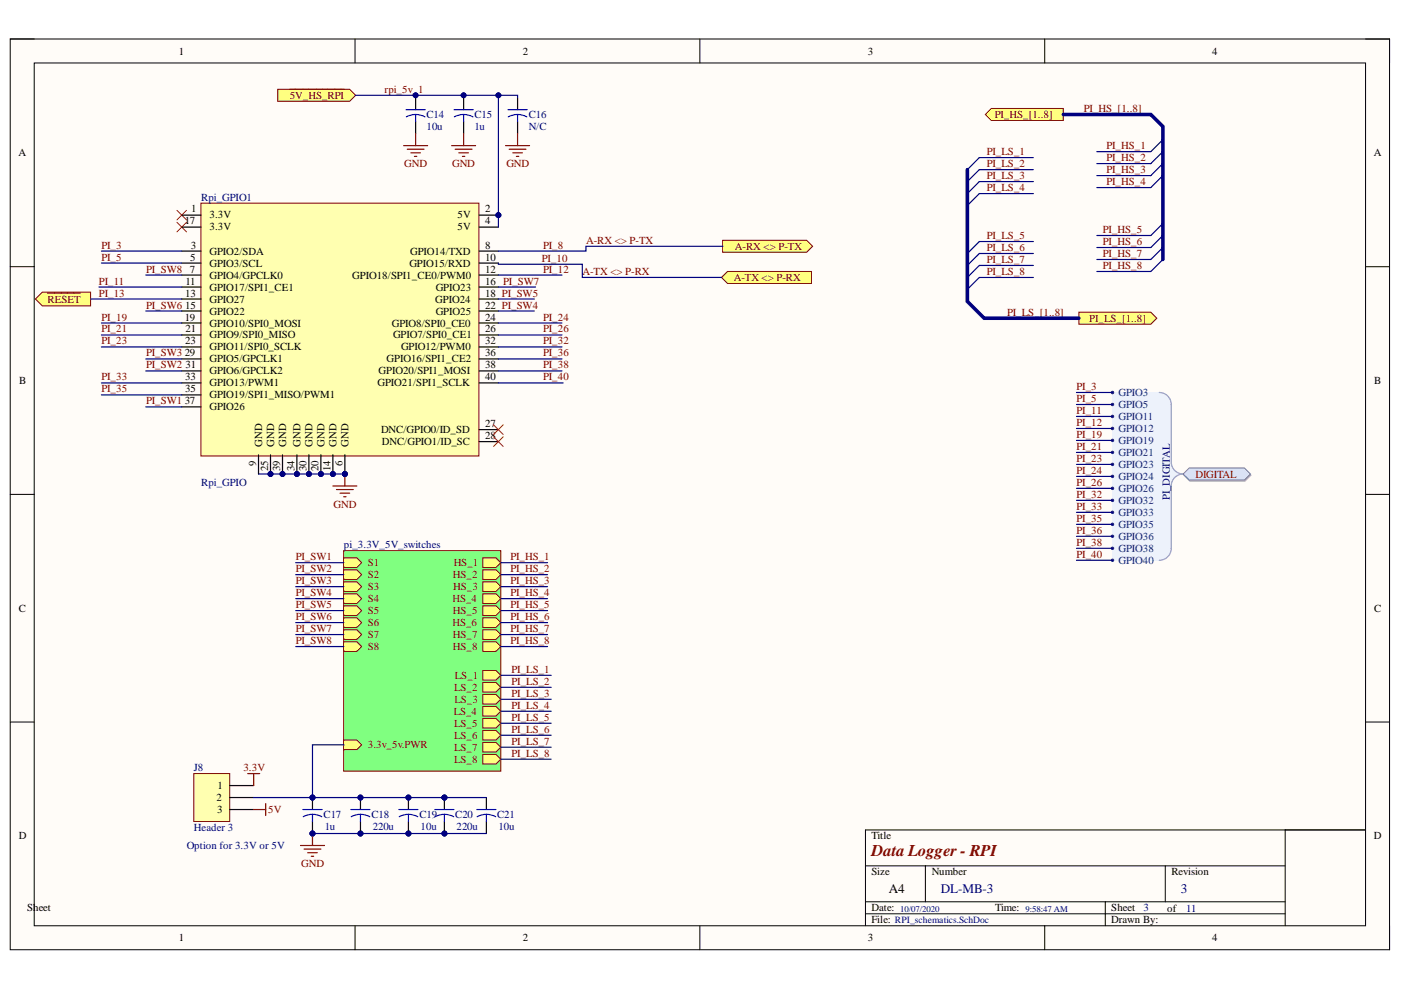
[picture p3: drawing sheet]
<svg xmlns="http://www.w3.org/2000/svg" width="297mm" height="210mm" viewBox="0 0 297 210" stroke-linecap="round" stroke-linejoin="round" font-family="sans-serif">
<defs><g id="words">
<text font-size="3.5" fill="#800000" x="184.8" y="181.6">Data Logger - RPI</text>
<text font-size="2.8" x="188.5" y="189.3">A4</text>
<g font-size="2.8" fill="#000080">
<text x="199.5" y="189.3">DL-MB-3</text>
<text x="250.3" y="189.3">3</text>
</g>
<g font-size="2.3">
<text x="37.9" y="11.6">1</text>
<text x="110.8" y="11.6">2</text>
<text x="184" y="11.6">3</text>
<text x="257" y="11.6">4</text>
<text x="3.9" y="33.1">A</text>
<text x="291.3" y="33.1">A</text>
<text x="39.2" y="47.6">17</text>
<text x="40.5" y="45.1">1</text>
<text x="44.4" y="46.3">3.3V</text>
<text x="97" y="46.3">5V</text>
<text x="102.9" y="45.1">2</text>
<text x="102.9" y="47.6">4</text>
<text x="40.4" y="52.7">3</text>
<text x="44.4" y="48.9">3.3V</text>
<text x="97" y="48.9">5V</text>
<text x="102.9" y="52.7">8</text>
<text x="40.3" y="57.8">7</text>
<text x="40.4" y="55.3">5</text>
<text x="44.4" y="54">GPIO2/SDA</text>
<text x="44.4" y="56.5">GPIO3/SCL</text>
<text x="44.4" y="59.1">GPIO4/GPCLK0</text>
<text x="74.7" y="59.1">GPIO18/SPI1_CE0/PWM0</text>
<text x="86.8" y="56.5">GPIO15/RXD</text>
<text x="87" y="54">GPIO14/TXD</text>
<text x="102.9" y="55.3">10</text>
<text x="102.9" y="57.8">12</text>
<text x="39.3" y="62.9">13</text>
<text x="39.3" y="65.4">15</text>
<text x="39.3" y="60.4">11</text>
<text x="44.4" y="61.6">GPIO17/SPI1_CE1</text>
<text x="44.4" y="64.2">GPIO27</text>
<text x="92.3" y="64.2">GPIO24</text>
<text x="92.4" y="61.6">GPIO23</text>
<text x="102.9" y="60.4">16 PI_SW7</text>
<text x="102.9" y="62.9">18 PI_SW5</text>
<text x="102.9" y="65.4">22 PI_SW4</text>
<text x="39.2" y="68">19</text>
<text x="39.3" y="70.5">21</text>
<text x="44.4" y="66.7">GPIO22</text>
<text x="44.4" y="69.2">GPIO10/SPI0_MOSI</text>
<text x="44.4" y="71.8">GPIO9/SPI0_MISO</text>
<text x="83.1" y="69.2">GPIO8/SPI0_CE0</text>
<text x="83.3" y="71.8">GPIO7/SPI0_CE1</text>
<text x="92.4" y="66.7">GPIO25</text>
<text x="102.9" y="68">24</text>
<text x="102.9" y="70.5">26</text>
<text x="39.2" y="75.6">29</text>
<text x="39.3" y="73">23</text>
<text x="44.4" y="74.3">GPIO11/SPI0_SCLK</text>
<text x="44.4" y="76.8">GPIO5/GPCLK1</text>
<text x="82" y="76.8">GPIO16/SPI1_CE2</text>
<text x="85" y="74.3">GPIO12/PWM0</text>
<text x="102.9" y="73">32</text>
<text x="102.9" y="75.6">36</text>
<text x="4.1" y="81.4">B</text>
<text x="39.3" y="80.6">33</text>
<text x="39.3" y="83.2">35</text>
<text x="39.3" y="78.1">31</text>
<text x="44.4" y="79.4">GPIO6/GPCLK2</text>
<text x="44.4" y="81.9">GPIO13/PWM1</text>
<text x="80" y="81.9">GPIO21/SPI1_SCLK</text>
<text x="80.3" y="79.4">GPIO20/SPI1_MOSI</text>
<text x="102.9" y="78.1">38</text>
<text x="102.9" y="80.6">40</text>
<text x="291.4" y="81.4">B</text>
<text x="39.2" y="85.7">37</text>
<text x="44.4" y="84.4">GPIO19/SPI1_MISO/PWM1</text>
<text x="44.4" y="87">GPIO26</text>
<text x="55.6" y="94.7" transform="rotate(-90 55.6 94.7)">GND</text>
<text x="58.1" y="94.7" transform="rotate(-90 58.1 94.7)">GND</text>
<text x="60.7" y="94.7" transform="rotate(-90 60.7 94.7)">GND</text>
<text x="63.7" y="94.7" transform="rotate(-90 63.7 94.7)">GND</text>
<text x="66.2" y="94.7" transform="rotate(-90 66.2 94.7)">GND</text>
<text x="68.8" y="94.7" transform="rotate(-90 68.8 94.7)">GND</text>
<text x="71.3" y="94.7" transform="rotate(-90 71.3 94.7)">GND</text>
<text x="73.9" y="94.7" transform="rotate(-90 73.9 94.7)">GND</text>
<text x="80.8" y="91.8">DNC/GPIO0/ID_SD</text>
<text x="81" y="94.4">DNC/GPIO1/ID_SC</text>
<text x="102.9" y="90.5">27</text>
<text x="102.9" y="93.1">28</text>
<text x="54.3" y="98.7" transform="rotate(-90 54.3 98.7)">9</text>
<text x="56.8" y="99.8" transform="rotate(-90 56.8 99.8)">25</text>
<text x="59.4" y="99.9" transform="rotate(-90 59.4 99.9)">39</text>
<text x="62.4" y="99.9" transform="rotate(-90 62.4 99.9)">34</text>
<text x="65" y="99.9" transform="rotate(-90 65 99.9)">30</text>
<text x="67.5" y="99.9" transform="rotate(-90 67.5 99.9)">20</text>
<text x="70" y="99.9" transform="rotate(-90 70 99.9)">14</text>
<text x="72.6" y="98.7" transform="rotate(-90 72.6 98.7)">6</text>
<text x="4" y="129.7">C</text>
<text x="291.4" y="129.7">C</text>
<text x="46.1" y="167.3">1</text>
<text x="45.9" y="169.8">2</text>
<text x="46" y="172.4">3</text>
<text x="4" y="177.9">D</text>
<text x="184.8" y="177.9">Title</text>
<text x="291.3" y="177.9">D</text>
<text x="184.8" y="185.6">Size</text>
<text x="197.5" y="185.5">Number</text>
<text x="248.4" y="185.6">Revision</text>
<text x="5.8" y="193.2">Sheet</text>
<text x="184.8" y="193.1">Date:</text>
<text x="184.8" y="195.8">File:</text>
<text x="211" y="193.1">Time:</text>
<text x="235.6" y="193.2">Sheet</text>
<text x="235.6" y="195.8">Drawn By:</text>
<text x="247.4" y="193.3">of</text>
<text x="37.9" y="199.6">1</text>
<text x="110.8" y="199.6">2</text>
<text x="184" y="199.6">3</text>
<text x="257" y="199.6">4</text>
</g>
<g font-size="2.3" fill="#800000">
<text x="61.4" y="21">5V_HS_RPI</text>
<text x="81.6" y="19.7">rpi_5v_1</text>
<text x="229.8" y="23.7">PI_HS_[1..8]</text>
<text x="210.9" y="25">PI_HS_[1..8]</text>
<text x="85.7" y="35.4">GND</text>
<text x="95.8" y="35.4">GND</text>
<text x="107.4" y="35.4">GND</text>
<text x="209.2" y="32.9">PI_LS_1</text>
<text x="209.2" y="35.4">PI_LS_2</text>
<text x="234.6" y="31.6">PI_HS_1</text>
<text x="234.6" y="34.1">PI_HS_2</text>
<text x="209.2" y="38">PI_LS_3</text>
<text x="209.2" y="40.5">PI_LS_4</text>
<text x="234.6" y="36.7">PI_HS_3</text>
<text x="234.6" y="39.2">PI_HS_4</text>
<text x="21.5" y="52.7">PI_3</text>
<text x="115.1" y="52.7">PI_8</text>
<text x="124.3" y="51.7">A-RX &lt;&gt; P-TX</text>
<text x="155.8" y="53">A-RX &lt;&gt; P-TX</text>
<text x="209.2" y="50.7">PI_LS_5</text>
<text x="209.2" y="53.3">PI_LS_6</text>
<text x="233.8" y="49.4">PI_HS_5</text>
<text x="233.8" y="52">PI_HS_6</text>
<text x="21.5" y="55.3">PI_5</text>
<text x="31" y="57.8">PI_SW8</text>
<text x="114.9" y="55.5">PI_10</text>
<text x="115.1" y="57.8">PI_12</text>
<text x="123.5" y="58.3">A-TX &lt;&gt; P-RX</text>
<text x="155.6" y="59.6">A-TX &lt;&gt; P-RX</text>
<text x="209.2" y="55.8">PI_LS_7</text>
<text x="209.2" y="58.3">PI_LS_8</text>
<text x="233.8" y="54.5">PI_HS_7</text>
<text x="233.8" y="57.1">PI_HS_8</text>
<text x="10.1" y="64.2">RESET</text>
<text x="21" y="60.4">PI_11</text>
<text x="21" y="62.9">PI_13</text>
<text x="31" y="65.4">PI_SW6</text>
<text x="21.5" y="68">PI_19</text>
<text x="21.5" y="70.5">PI_21</text>
<text x="115.1" y="70.5">PI_26</text>
<text x="115.1" y="68">PI_24</text>
<text x="213.5" y="66.9">PI_LS_[1..8]</text>
<text x="231" y="68.2">PI_LS_[1..8]</text>
<text x="21.5" y="73">PI_23</text>
<text x="31" y="75.6">PI_SW3</text>
<text x="115.1" y="75.6">PI_36</text>
<text x="115.1" y="73">PI_32</text>
<text x="21.5" y="83.2">PI_35</text>
<text x="21.5" y="80.6">PI_33</text>
<text x="31" y="78.1">PI_SW2</text>
<text x="115.1" y="80.6">PI_40</text>
<text x="115.1" y="78.1">PI_38</text>
<text x="228.2" y="82.7">PI_3</text>
<text x="31" y="85.7">PI_SW1</text>
<text x="228.2" y="85.2">PI_5</text>
<text x="228.2" y="87.7">PI_11</text>
<text x="228.2" y="95.4">PI_21</text>
<text x="228.2" y="90.3">PI_12</text>
<text x="228.2" y="92.9">PI_19</text>
<text x="228.2" y="100.5">PI_24</text>
<text x="228.2" y="98">PI_23</text>
<text x="253.5" y="101.3">DIGITAL</text>
<text x="70.7" y="107.6">GND</text>
<text x="228.2" y="105.6">PI_32</text>
<text x="228.2" y="103">PI_26</text>
<text x="228.2" y="110.6">PI_35</text>
<text x="228.2" y="113.2">PI_36</text>
<text x="228.2" y="108.1">PI_33</text>
<text x="62.7" y="118.8">PI_SW1</text>
<text x="108.2" y="118.8">PI_HS_1</text>
<text x="228.2" y="115.7">PI_38</text>
<text x="228.2" y="118.3">PI_40</text>
<text x="62.7" y="121.3">PI_SW2</text>
<text x="62.7" y="123.8">PI_SW3</text>
<text x="78" y="120">S1</text>
<text x="78" y="122.6">S2</text>
<text x="78" y="125.1">S3</text>
<text x="96" y="122.6">HS_2</text>
<text x="96.1" y="125.1">HS_3</text>
<text x="96.2" y="120">HS_1</text>
<text x="108.2" y="121.3">PI_HS_2</text>
<text x="108.2" y="123.8">PI_HS_3</text>
<text x="62.7" y="126.4">PI_SW4</text>
<text x="62.7" y="128.9">PI_SW5</text>
<text x="62.7" y="131.4">PI_SW6</text>
<text x="78" y="127.6">S4</text>
<text x="78" y="130.2">S5</text>
<text x="95.9" y="127.6">HS_4</text>
<text x="96" y="130.2">HS_5</text>
<text x="108.2" y="126.4">PI_HS_4</text>
<text x="108.2" y="128.9">PI_HS_5</text>
<text x="108.2" y="131.4">PI_HS_6</text>
<text x="62.7" y="134">PI_SW7</text>
<text x="62.7" y="136.6">PI_SW8</text>
<text x="78" y="132.7">S6</text>
<text x="78" y="135.2">S7</text>
<text x="78" y="137.9">S8</text>
<text x="95.9" y="132.7">HS_6</text>
<text x="96" y="135.2">HS_7</text>
<text x="96" y="137.9">HS_8</text>
<text x="108.2" y="134">PI_HS_7</text>
<text x="108.2" y="136.6">PI_HS_8</text>
<text x="96.4" y="144">LS_1</text>
<text x="108.5" y="142.7">PI_LS_1</text>
<text x="96.3" y="146.5">LS_2</text>
<text x="96.4" y="149">LS_3</text>
<text x="108.5" y="145.2">PI_LS_2</text>
<text x="108.5" y="147.8">PI_LS_3</text>
<text x="96.2" y="151.6">LS_4</text>
<text x="96.3" y="154.1">LS_5</text>
<text x="108.5" y="150.3">PI_LS_4</text>
<text x="108.5" y="152.8">PI_LS_5</text>
<text x="108.5" y="155.4">PI_LS_6</text>
<text x="78" y="158.7">3.3v_5v.PWR</text>
<text x="96.3" y="156.6">LS_6</text>
<text x="96.3" y="159.2">LS_7</text>
<text x="96.3" y="161.7">LS_8</text>
<text x="108.5" y="157.9">PI_LS_7</text>
<text x="108.5" y="160.4">PI_LS_8</text>
<text x="51.6" y="163.5">3.3V</text>
<text x="56.8" y="172.4">5V</text>
<text x="63.9" y="183.8">GND</text>
</g>
<g font-size="2.3" fill="#000080">
<text x="90.4" y="27.6">10u</text>
<text x="90.4" y="25">C14</text>
<text x="100.6" y="27.6">1u</text>
<text x="100.6" y="25">C15</text>
<text x="112.1" y="27.6">N/C</text>
<text x="112.1" y="25">C16</text>
<text x="42.6" y="42.5">Rpi_GPIO1</text>
<text x="42.6" y="103">Rpi_GPIO</text>
<text x="248" y="106.1" transform="rotate(-90 248 106.1)">PI_DIGITAL</text>
<text x="72.9" y="116.2">pi_3.3V_5V_switches</text>
<text x="41.1" y="163.5">J8</text>
<text x="68.6" y="173.4">C17</text>
<text x="78.8" y="173.4">C18</text>
<text x="88.9" y="173.4">C19</text>
<text x="96.5" y="173.4">C20</text>
<text x="105.4" y="173.4">C21</text>
<text x="41.1" y="176.2">Header 3</text>
<text x="68.9" y="175.9">1u</text>
<text x="79" y="175.9">220u</text>
<text x="89.2" y="175.9">10u</text>
<text x="96.8" y="175.9">220u</text>
<text x="105.7" y="175.9">10u</text>
<text x="39.6" y="180">Option for 3.3V or 5V</text>
<text x="242.5" y="193.2">3</text>
<text x="251.5" y="193.3">11</text>
</g>
<g font-size="2.3" fill="#003a70">
<text x="237.1" y="83.9">GPIO3</text>
<text x="237.1" y="86.5">GPIO5</text>
<text x="237.1" y="89">GPIO11</text>
<text x="237.1" y="91.5">GPIO12</text>
<text x="237.1" y="94.2">GPIO19</text>
<text x="237.1" y="96.7">GPIO21</text>
<text x="237.1" y="99.2">GPIO23</text>
<text x="237.1" y="101.8">GPIO24</text>
<text x="237.1" y="104.3">GPIO26</text>
<text x="237.1" y="106.8">GPIO32</text>
<text x="237.1" y="109.4">GPIO33</text>
<text x="237.1" y="111.9">GPIO35</text>
<text x="237.1" y="114.4">GPIO36</text>
<text x="237.1" y="117">GPIO38</text>
<text x="237.1" y="119.5">GPIO40</text>
</g>
<text font-size="2" fill="#000080" x="189.8" y="195.6">RPI_schematics.SchDoc</text>
<g font-size="1.9" fill="#000080">
<text x="190.9" y="193.3">10/07/2020</text>
<text x="217.4" y="193.3">9:58:47 AM</text>
</g>
</g></defs>
<path d="M2.2 8.3h292.4v193.1h-292.4z" fill-rule="evenodd" fill="#fffcf8"/>
<path d="M2.2 8.3h292.4v193.1h-292.4z" fill="none" stroke="#000" stroke-width=".21"/>
<path d="M7.3 13.4h282.2v182.9h-282.2z" fill-rule="evenodd" fill="#fffcf8"/>
<g fill="none" stroke="#000" stroke-width=".21">
<path d="M2.2 8.3h5.1M7.3 13.4h282.2v182.9h-282.2zM75.3 8.3v5M148.4 8.3v5M221.5 8.3v5.1M289.5 8.3h5.1v5.1M2.2 56.5h5.1M289.5 56.5h5.1M2.2 104.8h5.1M289.5 104.8h5.1M2.2 153.1h5.1M289.5 153.1h5.1"/>
<path d="M272.5 176v20.3M289.5 176h-106v20.3M75.3 196.3v5.1M148.4 196.3v5.1M183.5 193.7h89M183.5 183.6h89M183.5 191.2h89M196.2 183.6v7.6M221.5 196.3v5.1M234.3 191.2v5.1M247.1 183.6v7.6M294.6 196.3v5.1"/>
</g>
<path d="M72.9 116.8h33.3v46.7h-33.3z" fill-rule="evenodd" fill="#80ff80"/>
<path d="M72.9 116.8h33.3v46.7h-33.3z" fill="none" stroke="#800000" stroke-width=".21"/>
<path d="M72.9 118.3h2.8l1 1-1 1h-2.8z" fill-rule="evenodd" fill="#ffff80"/>
<path d="M72.9 118.3h2.8l1 1-1 1h-2.8z" fill="none" stroke="#800000" stroke-width=".21"/>
<path d="M102.4 118.3h2.8l1 1-1 1h-2.8z" fill-rule="evenodd" fill="#ffff80"/>
<path d="M102.4 118.3h2.8l1 1-1 1h-2.8z" fill="none" stroke="#800000" stroke-width=".21"/>
<path d="M102.4 142.2h2.8l1 1-1 1h-2.8z" fill-rule="evenodd" fill="#ffff80"/>
<path d="M102.4 142.2h2.8l1 1-1 1h-2.8z" fill="none" stroke="#800000" stroke-width=".21"/>
<path d="M72.9 120.8h2.8l1 1-1 1.1h-2.8z" fill-rule="evenodd" fill="#ffff80"/>
<path d="M72.9 120.8h2.8l1 1-1 1.1h-2.8z" fill="none" stroke="#800000" stroke-width=".21"/>
<path d="M72.9 123.4h2.8l1 1-1 1h-2.8z" fill-rule="evenodd" fill="#ffff80"/>
<path d="M72.9 123.4h2.8l1 1-1 1h-2.8z" fill="none" stroke="#800000" stroke-width=".21"/>
<path d="M72.9 125.9h2.8l1 1-1 1h-2.8z" fill-rule="evenodd" fill="#ffff80"/>
<path d="M72.9 125.9h2.8l1 1-1 1h-2.8z" fill="none" stroke="#800000" stroke-width=".21"/>
<path d="M72.9 128.4h2.8l1 1.1-1 1h-2.8z" fill-rule="evenodd" fill="#ffff80"/>
<path d="M72.9 128.4h2.8l1 1.1-1 1h-2.8z" fill="none" stroke="#800000" stroke-width=".21"/>
<path d="M72.9 131h2.8l1 1-1 1h-2.8z" fill-rule="evenodd" fill="#ffff80"/>
<path d="M72.9 131h2.8l1 1-1 1h-2.8z" fill="none" stroke="#800000" stroke-width=".21"/>
<path d="M72.9 133.5h2.8l1 1-1 1.1h-2.8z" fill-rule="evenodd" fill="#ffff80"/>
<path d="M72.9 133.5h2.8l1 1-1 1.1h-2.8z" fill="none" stroke="#800000" stroke-width=".21"/>
<path d="M72.9 136.1h2.8l1 1-1 1h-2.8z" fill-rule="evenodd" fill="#ffff80"/>
<path d="M72.9 136.1h2.8l1 1-1 1h-2.8z" fill="none" stroke="#800000" stroke-width=".21"/>
<path d="M102.4 120.8h2.8l1 1-1 1.1h-2.8z" fill-rule="evenodd" fill="#ffff80"/>
<path d="M102.4 120.8h2.8l1 1-1 1.1h-2.8z" fill="none" stroke="#800000" stroke-width=".21"/>
<path d="M102.4 123.4h2.8l1 1-1 1h-2.8z" fill-rule="evenodd" fill="#ffff80"/>
<path d="M102.4 123.4h2.8l1 1-1 1h-2.8z" fill="none" stroke="#800000" stroke-width=".21"/>
<path d="M102.4 125.9h2.8l1 1-1 1h-2.8z" fill-rule="evenodd" fill="#ffff80"/>
<path d="M102.4 125.9h2.8l1 1-1 1h-2.8z" fill="none" stroke="#800000" stroke-width=".21"/>
<path d="M102.4 128.4h2.8l1 1.1-1 1h-2.8z" fill-rule="evenodd" fill="#ffff80"/>
<path d="M102.4 128.4h2.8l1 1.1-1 1h-2.8z" fill="none" stroke="#800000" stroke-width=".21"/>
<path d="M102.4 131h2.8l1 1-1 1h-2.8z" fill-rule="evenodd" fill="#ffff80"/>
<path d="M102.4 131h2.8l1 1-1 1h-2.8z" fill="none" stroke="#800000" stroke-width=".21"/>
<path d="M102.4 133.5h2.8l1 1-1 1.1h-2.8z" fill-rule="evenodd" fill="#ffff80"/>
<path d="M102.4 133.5h2.8l1 1-1 1.1h-2.8z" fill="none" stroke="#800000" stroke-width=".21"/>
<path d="M102.4 136.1h2.8l1 1-1 1h-2.8z" fill-rule="evenodd" fill="#ffff80"/>
<path d="M102.4 136.1h2.8l1 1-1 1h-2.8z" fill="none" stroke="#800000" stroke-width=".21"/>
<path d="M102.4 144.7h2.8l1 1-1 1h-2.8z" fill-rule="evenodd" fill="#ffff80"/>
<path d="M102.4 144.7h2.8l1 1-1 1h-2.8z" fill="none" stroke="#800000" stroke-width=".21"/>
<path d="M102.4 147.2h2.8l1 1.1-1 1h-2.8z" fill-rule="evenodd" fill="#ffff80"/>
<path d="M102.4 147.2h2.8l1 1.1-1 1h-2.8z" fill="none" stroke="#800000" stroke-width=".21"/>
<path d="M102.4 149.8h2.8l1 1-1 1h-2.8z" fill-rule="evenodd" fill="#ffff80"/>
<path d="M102.4 149.8h2.8l1 1-1 1h-2.8z" fill="none" stroke="#800000" stroke-width=".21"/>
<path d="M102.4 152.3h2.8l1 1-1 1.1h-2.8z" fill-rule="evenodd" fill="#ffff80"/>
<path d="M102.4 152.3h2.8l1 1-1 1.1h-2.8z" fill="none" stroke="#800000" stroke-width=".21"/>
<path d="M102.4 154.9h2.8l1 1-1 1h-2.8z" fill-rule="evenodd" fill="#ffff80"/>
<path d="M102.4 154.9h2.8l1 1-1 1h-2.8z" fill="none" stroke="#800000" stroke-width=".21"/>
<path d="M102.4 157.4h2.8l1 1-1 1h-2.8z" fill-rule="evenodd" fill="#ffff80"/>
<path d="M102.4 157.4h2.8l1 1-1 1h-2.8z" fill="none" stroke="#800000" stroke-width=".21"/>
<path d="M102.4 160h2.8l1 1-1 1h-2.8z" fill-rule="evenodd" fill="#ffff80"/>
<path d="M102.4 160h2.8l1 1-1 1h-2.8z" fill="none" stroke="#800000" stroke-width=".21"/>
<path d="M72.9 156.9h2.8l1 1-1 1h-2.8z" fill-rule="evenodd" fill="#ffff80"/>
<path d="M72.9 156.9h2.8l1 1-1 1h-2.8z" fill="none" stroke="#800000" stroke-width=".21"/>
<path d="M58.9 18.9h15.2l1.3 1.3-1.3 1.3h-15.2z" fill-rule="evenodd" fill="#ffff80"/>
<path d="M58.9 18.9h15.2l1.3 1.3-1.3 1.3h-15.2z" fill="none" stroke="#800000" stroke-width=".21"/>
<path d="M61.4 18.9h11.6" fill="none" stroke="#800000" stroke-width=".25"/>
<path d="M41.1 164h7.6v10.2h-7.6z" fill-rule="evenodd" fill="#ffffb0"/>
<path d="M41.1 164h7.6v10.2h-7.6z" fill="none" stroke="#800000" stroke-width=".21"/>
<path d="M48.7 166.6h5.1M48.7 169.1h5.1M48.7 171.6h5.1" fill="none" stroke="#000" stroke-width=".25"/>
<path d="M52.5 164h2.6M53.8 164v2.6M53.8 171.6h2.5M56.3 170.4v2.5" fill="none" stroke="#800000" stroke-width=".25"/>
<circle cx="66.3" cy="169.1" r=".51" fill="#000080"/>
<circle cx="66.3" cy="169.1" r=".51" fill="none" stroke="#000080" stroke-width=".21"/>
<circle cx="66.3" cy="176.7" r=".51" fill="#000080"/>
<circle cx="66.3" cy="176.7" r=".51" fill="none" stroke="#000080" stroke-width=".21"/>
<path d="M66.3 169.1v2.5" fill="none" stroke="#000" stroke-width=".25"/>
<circle cx="66.3" cy="169.1" r=".51" fill="#000080"/>
<circle cx="66.3" cy="169.1" r=".51" fill="none" stroke="#000080" stroke-width=".21"/>
<path d="M66.3 174.2v2.5" fill="none" stroke="#000" stroke-width=".25"/>
<circle cx="66.3" cy="176.7" r=".51" fill="#000080"/>
<circle cx="66.3" cy="176.7" r=".51" fill="none" stroke="#000080" stroke-width=".21"/>
<path d="M64.2 171.6h4.1M66.3 172.7h.8l1.1 .5M66.3 172.7h-.9l-1.1 .5M66.3 172.7v1.5" fill="none" stroke="#00f" stroke-width=".25"/>
<path d="M63.7 179.3h5.1M66.3 176.7v2.6M64.5 180h3.5M65.2 180.8h2.1M66 181.6h.5" fill="none" stroke="#800000" stroke-width=".25"/>
<circle cx="66.3" cy="176.7" r=".51" fill="#000080"/>
<circle cx="66.3" cy="176.7" r=".51" fill="none" stroke="#000080" stroke-width=".21"/>
<circle cx="76.4" cy="169.1" r=".51" fill="#000080"/>
<circle cx="76.4" cy="169.1" r=".51" fill="none" stroke="#000080" stroke-width=".21"/>
<circle cx="76.4" cy="176.7" r=".51" fill="#000080"/>
<circle cx="76.4" cy="176.7" r=".51" fill="none" stroke="#000080" stroke-width=".21"/>
<path d="M76.4 169.1v2.5" fill="none" stroke="#000" stroke-width=".25"/>
<circle cx="76.4" cy="169.1" r=".51" fill="#000080"/>
<circle cx="76.4" cy="169.1" r=".51" fill="none" stroke="#000080" stroke-width=".21"/>
<path d="M76.4 174.2v2.5" fill="none" stroke="#000" stroke-width=".25"/>
<circle cx="76.4" cy="176.7" r=".51" fill="#000080"/>
<circle cx="76.4" cy="176.7" r=".51" fill="none" stroke="#000080" stroke-width=".21"/>
<path d="M74.4 171.6h4.1M76.4 172.7h.8l1.2 .5M76.4 172.7h-.8l-1.1 .5M76.4 172.7v1.5" fill="none" stroke="#00f" stroke-width=".25"/>
<circle cx="86.6" cy="169.1" r=".51" fill="#000080"/>
<circle cx="86.6" cy="169.1" r=".51" fill="none" stroke="#000080" stroke-width=".21"/>
<circle cx="86.6" cy="176.7" r=".51" fill="#000080"/>
<circle cx="86.6" cy="176.7" r=".51" fill="none" stroke="#000080" stroke-width=".21"/>
<path d="M86.6 169.1v2.5" fill="none" stroke="#000" stroke-width=".25"/>
<circle cx="86.6" cy="169.1" r=".51" fill="#000080"/>
<circle cx="86.6" cy="169.1" r=".51" fill="none" stroke="#000080" stroke-width=".21"/>
<path d="M86.6 174.2v2.5" fill="none" stroke="#000" stroke-width=".25"/>
<circle cx="86.6" cy="176.7" r=".51" fill="#000080"/>
<circle cx="86.6" cy="176.7" r=".51" fill="none" stroke="#000080" stroke-width=".21"/>
<path d="M84.6 171.6h4M86.6 172.7h.8l1.2 .5M86.6 172.7h-.8l-1.2 .5M86.6 172.7v1.5" fill="none" stroke="#00f" stroke-width=".25"/>
<circle cx="94.2" cy="169.1" r=".51" fill="#000080"/>
<circle cx="94.2" cy="169.1" r=".51" fill="none" stroke="#000080" stroke-width=".21"/>
<circle cx="94.2" cy="176.7" r=".51" fill="#000080"/>
<circle cx="94.2" cy="176.7" r=".51" fill="none" stroke="#000080" stroke-width=".21"/>
<path d="M94.2 169.1v2.5" fill="none" stroke="#000" stroke-width=".25"/>
<circle cx="94.2" cy="169.1" r=".51" fill="#000080"/>
<circle cx="94.2" cy="169.1" r=".51" fill="none" stroke="#000080" stroke-width=".21"/>
<path d="M94.2 174.2v2.5" fill="none" stroke="#000" stroke-width=".25"/>
<circle cx="94.2" cy="176.7" r=".51" fill="#000080"/>
<circle cx="94.2" cy="176.7" r=".51" fill="none" stroke="#000080" stroke-width=".21"/>
<g fill="none" stroke="#00f" stroke-width=".25">
<path d="M86.1 23.3h4.1M88.1 24.3l.8 .1 1.2 .4M88.1 24.3l-1.2 .2-.8 .3M88.1 24.3v1.5M96.3 23.3h4M98.3 24.3l1.2 .2 .8 .3M98.3 24.3l-.8 .1-1.2 .4M98.3 24.3v1.5M107.7 23.3h4.1M109.7 24.3l.9 .1 1.1 .4M109.7 24.3l-1.2 .2-.7 .3M109.7 24.3v1.5"/>
<path d="M92.2 171.6h4.1M94.2 172.7h.8l1.2 .5M94.2 172.7h-.8l-1.1 .5M94.2 172.7v1.5M101.1 171.6h4.1M103.1 172.7h.8l1.2 .5M103.1 172.7h-.8l-1.1 .5M103.1 172.7v1.5"/>
</g>
<path d="M88.1 20.7v2.6M88.1 25.8v2.5M98.3 20.7v2.6M98.3 25.8v2.5M109.7 20.7v2.6M109.7 25.8v2.5M103.1 169.1v2.5M103.1 174.2v2.5" fill="none" stroke="#000" stroke-width=".25"/>
<g fill="none" stroke="#800000" stroke-width=".25">
<path d="M85.6 30.9h5.1M86.3 31.6h3.6M87.1 32.4h2M87.9 33.2h.5M88.1 28.3v2.6M95.7 30.9h5.1M96.5 31.6h3.6M97.3 32.4h2M98 33.2h.5M98.3 28.3v2.6M107.2 30.9h5.1M108 31.6h3.5"/>
<path d="M108.7 32.4h2.1M109.5 33.2h.5M109.7 28.3v2.6M70.6 103h5.1M71.3 103.8h3.6M72.1 104.6h2M72.9 105.3h.5M73.1 100.5v2.5"/>
</g>
<path d="M37.5 44.6l2 2M37.5 47.1l2 2.1M39.5 44.6l-2 2M39.5 47.1l-2 2.1" fill="none" stroke="#f00" stroke-width=".21"/>
<circle cx="73.1" cy="100.5" r=".51" fill="#000080"/>
<circle cx="73.1" cy="100.5" r=".51" fill="none" stroke="#000080" stroke-width=".21"/>
<path d="M7.5 63.4l1.5-1.5h10.2v3h-10.2z" fill-rule="evenodd" fill="#ffff80"/>
<path d="M7.5 63.4l1.5-1.5h10.2v3h-10.2z" fill="none" stroke="#800000" stroke-width=".21"/>
<path d="M10.1 62.1h6.9" fill="none" stroke="#800000" stroke-width=".25"/>
<path d="M153.2 51h17.8l1.3 1.2-1.3 1.3h-17.8z" fill-rule="evenodd" fill="#ffff80"/>
<path d="M153.2 51h17.8l1.3 1.2-1.3 1.3h-17.8z" fill="none" stroke="#800000" stroke-width=".21"/>
<path d="M153 58.8l1.2-1.2h17.8v2.5h-17.8z" fill-rule="evenodd" fill="#ffff80"/>
<path d="M153 58.8l1.2-1.2h17.8v2.5h-17.8z" fill="none" stroke="#800000" stroke-width=".21"/>
<circle cx="105.7" cy="45.6" r=".51" fill="#000080"/>
<circle cx="105.7" cy="45.6" r=".51" fill="none" stroke="#000080" stroke-width=".21"/>
<circle cx="73.1" cy="100.5" r=".51" fill="#000080"/>
<circle cx="73.1" cy="100.5" r=".51" fill="none" stroke="#000080" stroke-width=".21"/>
<circle cx="70.6" cy="100.5" r=".51" fill="#000080"/>
<circle cx="70.6" cy="100.5" r=".51" fill="none" stroke="#000080" stroke-width=".21"/>
<circle cx="68" cy="100.5" r=".51" fill="#000080"/>
<circle cx="68" cy="100.5" r=".51" fill="none" stroke="#000080" stroke-width=".21"/>
<circle cx="57.4" cy="100.5" r=".51" fill="#000080"/>
<circle cx="57.4" cy="100.5" r=".51" fill="none" stroke="#000080" stroke-width=".21"/>
<circle cx="65.5" cy="100.5" r=".51" fill="#000080"/>
<circle cx="65.5" cy="100.5" r=".51" fill="none" stroke="#000080" stroke-width=".21"/>
<circle cx="62.9" cy="100.5" r=".51" fill="#000080"/>
<circle cx="62.9" cy="100.5" r=".51" fill="none" stroke="#000080" stroke-width=".21"/>
<circle cx="59.9" cy="100.5" r=".51" fill="#000080"/>
<circle cx="59.9" cy="100.5" r=".51" fill="none" stroke="#000080" stroke-width=".21"/>
<path d="M42.6 43.1h58.9v53.6h-58.9z" fill-rule="evenodd" fill="#ffffb0"/>
<path d="M42.6 43.1h58.9v53.6h-58.9z" fill="none" stroke="#800000" stroke-width=".21"/>
<path d="M38.5 45.6h4.1M101.6 45.6h4.1" fill="none" stroke="#000" stroke-width=".25"/>
<circle cx="105.7" cy="45.6" r=".51" fill="#000080"/>
<circle cx="105.7" cy="45.6" r=".51" fill="none" stroke="#000080" stroke-width=".21"/>
<path d="M38.5 53.2h4.1M38.5 55.8h4.1M101.6 48.2h4.1M73.1 96.4v4.1" fill="none" stroke="#000" stroke-width=".25"/>
<circle cx="73.1" cy="100.5" r=".51" fill="#000080"/>
<circle cx="73.1" cy="100.5" r=".51" fill="none" stroke="#000080" stroke-width=".21"/>
<path d="M38.5 58.3h4.1M101.6 58.3h4.1M101.6 53.2h4.1M101.6 55.8h4.1M38.5 60.9h4.1M38.5 63.4h4.1M54.8 96.4v4.1M70.6 96.4v4.1" fill="none" stroke="#000" stroke-width=".25"/>
<circle cx="70.6" cy="100.5" r=".51" fill="#000080"/>
<circle cx="70.6" cy="100.5" r=".51" fill="none" stroke="#000080" stroke-width=".21"/>
<path d="M38.5 48.2h4.1M38.5 65.9h4.1M38.5 68.5h4.1M101.6 60.9h4.1M101.6 63.4h4.1M68 96.4v4.1" fill="none" stroke="#000" stroke-width=".25"/>
<circle cx="68" cy="100.5" r=".51" fill="#000080"/>
<circle cx="68" cy="100.5" r=".51" fill="none" stroke="#000080" stroke-width=".21"/>
<path d="M38.5 71h4.1M38.5 73.6h4.1M101.6 65.9h4.1M101.6 68.5h4.1M57.4 96.4v4.1" fill="none" stroke="#000" stroke-width=".25"/>
<circle cx="57.4" cy="100.5" r=".51" fill="#000080"/>
<circle cx="57.4" cy="100.5" r=".51" fill="none" stroke="#000080" stroke-width=".21"/>
<path d="M38.5 76.1h4.1M101.6 71h4.1M65.5 96.4v4.1M101.6 91.1h4.1M101.6 93.6h4.1" fill="none" stroke="#000" stroke-width=".25"/>
<circle cx="65.5" cy="100.5" r=".51" fill="#000080"/>
<circle cx="65.5" cy="100.5" r=".51" fill="none" stroke="#000080" stroke-width=".21"/>
<path d="M38.5 78.6h4.1M101.6 73.6h4.1M38.5 81.2h4.1M62.9 96.4v4.1" fill="none" stroke="#000" stroke-width=".25"/>
<circle cx="62.9" cy="100.5" r=".51" fill="#000080"/>
<circle cx="62.9" cy="100.5" r=".51" fill="none" stroke="#000080" stroke-width=".21"/>
<path d="M101.6 76.1h4.1M101.6 78.6h4.1M38.5 83.7h4.1M38.5 86.3h4.1M59.9 96.4v4.1" fill="none" stroke="#000" stroke-width=".25"/>
<circle cx="59.9" cy="100.5" r=".51" fill="#000080"/>
<circle cx="59.9" cy="100.5" r=".51" fill="none" stroke="#000080" stroke-width=".21"/>
<path d="M101.6 81.2h4.1" fill="none" stroke="#000" stroke-width=".25"/>
<path d="M246.6 47.4l-2.6 2.5M246.6 49.9l-2.6 2.6M246.6 52.5l-2.6 2.5M246.6 55l-2.6 2.6" fill="none" stroke="#000080" stroke-width=".25"/>
<path d="M210.2 23h15.2v2.5h-15.2l-1.3-1.2z" fill-rule="evenodd" fill="#ffff80"/>
<path d="M210.2 23h15.2v2.5h-15.2l-1.3-1.2z" fill="none" stroke="#800000" stroke-width=".21"/>
<path d="M207.6 38.5l-2.5 2.5M207.6 36l-2.5 2.5M207.6 33.4l-2.5 2.6M246.6 37.2l-2.6 2.6M246.6 34.7l-2.6 2.5M246.6 32.1l-2.6 2.6M246.6 29.6l-2.6 2.5M207.6 41l-2.5 2.6M207.6 58.8l-2.5 2.6M207.6 56.3l-2.5 2.5M207.6 53.7l-2.5 2.6M207.6 51.2l-2.5 2.5" fill="none" stroke="#000080" stroke-width=".25"/>
<path d="M228.7 66.2h15.3l1.3 1.3-1.3 1.2h-15.3z" fill-rule="evenodd" fill="#ffff80"/>
<path d="M228.7 66.2h15.3l1.3 1.3-1.3 1.2h-15.3z" fill="none" stroke="#800000" stroke-width=".21"/>
<path d="M235.9 83.2h9.9l1.3 .3 .9 1 .3 1.3v12.8l.7 1.1 1.2 .8-1.2 .8-.7 1.1v13.9l-.3 1.2-.9 1-1.3 .3h-9.9z" fill-rule="evenodd" fill="#edf2fb"/>
<path d="M235.9 83.2h9.9l1.3 .3 .9 1 .3 1.3v12.8l.7 1.1 1.2 .8-1.2 .8-.7 1.1v13.9l-.3 1.2-.9 1-1.3 .3h-9.9z" fill="none" stroke="#edf2fb" stroke-width=".21"/>
<path d="M245.8 83.2a2.55 2.55 0 0 1 2.5 2.6v12.2a2.55 2.55 0 0 0 2.6 2.5 2.54 2.54 0 0 0-2.6 2.5v13.3a2.55 2.55 0 0 1-2.5 2.5" fill="none" stroke="#8f9ec9" stroke-width=".25"/>
<circle cx="235.9" cy="83.2" r=".26" fill="#003a70"/>
<circle cx="235.9" cy="83.2" r=".26" fill="none" stroke="#003a70" stroke-width=".21"/>
<circle cx="235.9" cy="85.8" r=".25" fill="#003a70"/>
<circle cx="235.9" cy="85.8" r=".25" fill="none" stroke="#003a70" stroke-width=".21"/>
<circle cx="235.9" cy="88.3" r=".25" fill="#003a70"/>
<circle cx="235.9" cy="88.3" r=".25" fill="none" stroke="#003a70" stroke-width=".21"/>
<circle cx="235.9" cy="90.8" r=".25" fill="#003a70"/>
<circle cx="235.9" cy="90.8" r=".25" fill="none" stroke="#003a70" stroke-width=".21"/>
<circle cx="235.9" cy="93.4" r=".25" fill="#003a70"/>
<circle cx="235.9" cy="93.4" r=".25" fill="none" stroke="#003a70" stroke-width=".21"/>
<circle cx="235.9" cy="95.9" r=".25" fill="#003a70"/>
<circle cx="235.9" cy="95.9" r=".25" fill="none" stroke="#003a70" stroke-width=".21"/>
<circle cx="235.9" cy="98.5" r=".25" fill="#003a70"/>
<circle cx="235.9" cy="98.5" r=".25" fill="none" stroke="#003a70" stroke-width=".21"/>
<circle cx="235.9" cy="101" r=".25" fill="#003a70"/>
<circle cx="235.9" cy="101" r=".25" fill="none" stroke="#003a70" stroke-width=".21"/>
<circle cx="235.9" cy="103.5" r=".25" fill="#003a70"/>
<circle cx="235.9" cy="103.5" r=".25" fill="none" stroke="#003a70" stroke-width=".21"/>
<circle cx="235.9" cy="106.1" r=".25" fill="#003a70"/>
<circle cx="235.9" cy="106.1" r=".25" fill="none" stroke="#003a70" stroke-width=".21"/>
<circle cx="235.9" cy="108.6" r=".25" fill="#003a70"/>
<circle cx="235.9" cy="108.6" r=".25" fill="none" stroke="#003a70" stroke-width=".21"/>
<circle cx="235.9" cy="111.2" r=".25" fill="#003a70"/>
<circle cx="235.9" cy="111.2" r=".25" fill="none" stroke="#003a70" stroke-width=".21"/>
<circle cx="235.9" cy="113.7" r=".25" fill="#003a70"/>
<circle cx="235.9" cy="113.7" r=".25" fill="none" stroke="#003a70" stroke-width=".21"/>
<circle cx="235.9" cy="116.3" r=".25" fill="#003a70"/>
<circle cx="235.9" cy="116.3" r=".25" fill="none" stroke="#003a70" stroke-width=".21"/>
<circle cx="235.9" cy="118.8" r=".25" fill="#003a70"/>
<circle cx="235.9" cy="118.8" r=".25" fill="none" stroke="#003a70" stroke-width=".21"/>
<path d="M251 100.8l1.3-1.3h11.7l1.2 1.3-1.2 1.2h-11.7z" fill-rule="evenodd" fill="#bac0ca"/>
<path d="M251 100.8l1.3-1.3h11.7l1.2 1.3-1.2 1.2h-11.7z" fill="none" stroke="#a6acb6" stroke-width=".21"/>
<path d="M250.9 100.5l1.2-1.3h11.7l1.3 1.3-1.3 1.3h-11.7z" fill-rule="evenodd" fill="#d5e4ff"/>
<path d="M250.9 100.5l1.2-1.3h11.7l1.3 1.3-1.3 1.3h-11.7z" fill="none" stroke="#71809b" stroke-width=".21"/>
<path d="M104.6 90.1l2.1 2M104.6 92.6l2.1 2.1M106.7 90.1l-2.1 2M106.7 92.6l-2.1 2.1" fill="none" stroke="#f00" stroke-width=".21"/>
<path d="M62.7 119.3h10.2M62.7 137.1h10.2M62.7 134.5h10.2M62.7 132h10.2M62.7 129.5h10.2M62.7 126.9h10.2M62.7 124.4h10.2M62.7 121.8h10.2M94.2 169.1h8.9" fill="none" stroke="#000080" stroke-width=".25"/>
<circle cx="94.2" cy="169.1" r=".51" fill="#000080"/>
<circle cx="94.2" cy="169.1" r=".51" fill="none" stroke="#000080" stroke-width=".21"/>
<path d="M66.3 176.7h36.8" fill="none" stroke="#000080" stroke-width=".25"/>
<circle cx="94.2" cy="176.7" r=".51" fill="#000080"/>
<circle cx="94.2" cy="176.7" r=".51" fill="none" stroke="#000080" stroke-width=".21"/>
<circle cx="86.6" cy="176.7" r=".51" fill="#000080"/>
<circle cx="86.6" cy="176.7" r=".51" fill="none" stroke="#000080" stroke-width=".21"/>
<circle cx="76.4" cy="176.7" r=".51" fill="#000080"/>
<circle cx="76.4" cy="176.7" r=".51" fill="none" stroke="#000080" stroke-width=".21"/>
<circle cx="66.3" cy="176.7" r=".51" fill="#000080"/>
<circle cx="66.3" cy="176.7" r=".51" fill="none" stroke="#000080" stroke-width=".21"/>
<path d="M72.9 157.9h-6.6v11.2" fill="none" stroke="#000080" stroke-width=".25"/>
<circle cx="66.3" cy="169.1" r=".51" fill="#000080"/>
<circle cx="66.3" cy="169.1" r=".51" fill="none" stroke="#000080" stroke-width=".21"/>
<g fill="none" stroke="#000080" stroke-width=".25">
<path d="M54.8 100.5h18.3M106.2 119.3h9.9M106.2 121.8h9.9M106.2 124.4h9.9M106.2 126.9h9.9M106.2 129.5h9.9M106.2 132h9.9M106.2 134.5h9.9M106.2 137.1h9.9M106.2 143.2h10.7M106.2 145.7h10.7M106.2 148.3h10.7"/>
<path d="M106.2 150.8h10.7M106.2 153.3h10.7M106.2 155.9h10.7M106.2 158.4h10.7M106.2 161h10.7"/>
</g>
<circle cx="57.4" cy="100.5" r=".51" fill="#000080"/>
<circle cx="57.4" cy="100.5" r=".51" fill="none" stroke="#000080" stroke-width=".21"/>
<circle cx="59.9" cy="100.5" r=".51" fill="#000080"/>
<circle cx="59.9" cy="100.5" r=".51" fill="none" stroke="#000080" stroke-width=".21"/>
<circle cx="62.9" cy="100.5" r=".51" fill="#000080"/>
<circle cx="62.9" cy="100.5" r=".51" fill="none" stroke="#000080" stroke-width=".21"/>
<circle cx="65.5" cy="100.5" r=".51" fill="#000080"/>
<circle cx="65.5" cy="100.5" r=".51" fill="none" stroke="#000080" stroke-width=".21"/>
<circle cx="68" cy="100.5" r=".51" fill="#000080"/>
<circle cx="68" cy="100.5" r=".51" fill="none" stroke="#000080" stroke-width=".21"/>
<circle cx="70.6" cy="100.5" r=".51" fill="#000080"/>
<circle cx="70.6" cy="100.5" r=".51" fill="none" stroke="#000080" stroke-width=".21"/>
<circle cx="73.1" cy="100.5" r=".51" fill="#000080"/>
<circle cx="73.1" cy="100.5" r=".51" fill="none" stroke="#000080" stroke-width=".21"/>
<g fill="none" stroke="#000080" stroke-width=".25">
<path d="M75.4 20.2h12.7v.5M21.5 53.2h17M21.5 55.8h17M30.9 58.3h7.6M105.7 55.8v.2h17.8v2.8h29.5M105.7 58.3h13.4M153.2 52.2h-29v1h-18.5M19.2 63.4h19.3M21 60.9h17.5M21.5 68.5h17M21.5 71h17M21.5 73.6h17"/>
<path d="M30.9 65.9h7.6M30.9 76.1h7.6M30.9 78.6h7.6M105.7 63.4h7.6M105.7 65.9h7.6M105.7 60.9h7.9M105.7 68.5h13.4M105.7 71h13.4M105.7 73.6h13.4M105.7 76.1h13.4M105.7 78.6h13.4M21.5 81.2h17"/>
<path d="M21.5 83.7h17M30.9 86.3h7.6M105.7 81.2h13.7"/>
</g>
<circle cx="88.1" cy="20.2" r=".51" fill="#000080"/>
<circle cx="88.1" cy="20.2" r=".51" fill="none" stroke="#000080" stroke-width=".21"/>
<path d="M88.1 20.2h10.2v.5" fill="none" stroke="#000080" stroke-width=".25"/>
<circle cx="98.3" cy="20.2" r=".51" fill="#000080"/>
<circle cx="98.3" cy="20.2" r=".51" fill="none" stroke="#000080" stroke-width=".21"/>
<circle cx="88.1" cy="20.2" r=".51" fill="#000080"/>
<circle cx="88.1" cy="20.2" r=".51" fill="none" stroke="#000080" stroke-width=".21"/>
<path d="M105.7 20.2v28" fill="none" stroke="#000080" stroke-width=".25"/>
<circle cx="105.7" cy="45.6" r=".51" fill="#000080"/>
<circle cx="105.7" cy="45.6" r=".51" fill="none" stroke="#000080" stroke-width=".21"/>
<circle cx="105.7" cy="20.2" r=".51" fill="#000080"/>
<circle cx="105.7" cy="20.2" r=".51" fill="none" stroke="#000080" stroke-width=".21"/>
<g fill="none" stroke="#000080" stroke-width=".25">
<path d="M207.6 33.4h11.5M207.6 36h11.5M207.6 38.5h11.5M232.6 32.1h11.4M232.6 34.7h11.4M232.6 37.2h11.4M232.6 39.8h11.4M207.6 41h11.5M207.6 51.2h11.5M207.6 53.7h11.5M207.6 56.3h11.5M207.6 58.8h11.5"/>
<path d="M232.6 49.9h11.4M232.6 52.5h11.4M232.6 55h11.4M232.6 57.6h11.4M53.8 169.1h40.4"/>
</g>
<circle cx="66.3" cy="169.1" r=".51" fill="#000080"/>
<circle cx="66.3" cy="169.1" r=".51" fill="none" stroke="#000080" stroke-width=".21"/>
<circle cx="76.4" cy="169.1" r=".51" fill="#000080"/>
<circle cx="76.4" cy="169.1" r=".51" fill="none" stroke="#000080" stroke-width=".21"/>
<circle cx="86.6" cy="169.1" r=".51" fill="#000080"/>
<circle cx="86.6" cy="169.1" r=".51" fill="none" stroke="#000080" stroke-width=".21"/>
<circle cx="94.2" cy="169.1" r=".51" fill="#000080"/>
<circle cx="94.2" cy="169.1" r=".51" fill="none" stroke="#000080" stroke-width=".21"/>
<g fill="none" stroke="#000080" stroke-width=".25">
<path d="M98.3 20.2h11.4v.5M228.2 83.2h7.7M228.2 85.8h7.7M228.2 88.3h7.7M228.2 90.8h7.7M228.2 93.4h7.7M228.2 95.9h7.7M228.2 98.5h7.7M228.2 101h7.7M228.2 103.5h7.7M228.2 106.1h7.7M228.2 108.6h7.7"/>
<path d="M228.2 111.2h7.7M228.2 113.7h7.7M228.2 116.3h7.7M228.2 118.8h7.7"/>
</g>
<circle cx="105.7" cy="20.2" r=".51" fill="#000080"/>
<circle cx="105.7" cy="20.2" r=".51" fill="none" stroke="#000080" stroke-width=".21"/>
<circle cx="98.3" cy="20.2" r=".51" fill="#000080"/>
<circle cx="98.3" cy="20.2" r=".51" fill="none" stroke="#000080" stroke-width=".21"/>
<path d="M205.1 36v27.9l3.6 3.6h20M225.4 24.3h18.6l2.6 2.5v28.2" fill="none" stroke="#000080" stroke-width=".76"/>
<use href="#words"/>
</svg>
